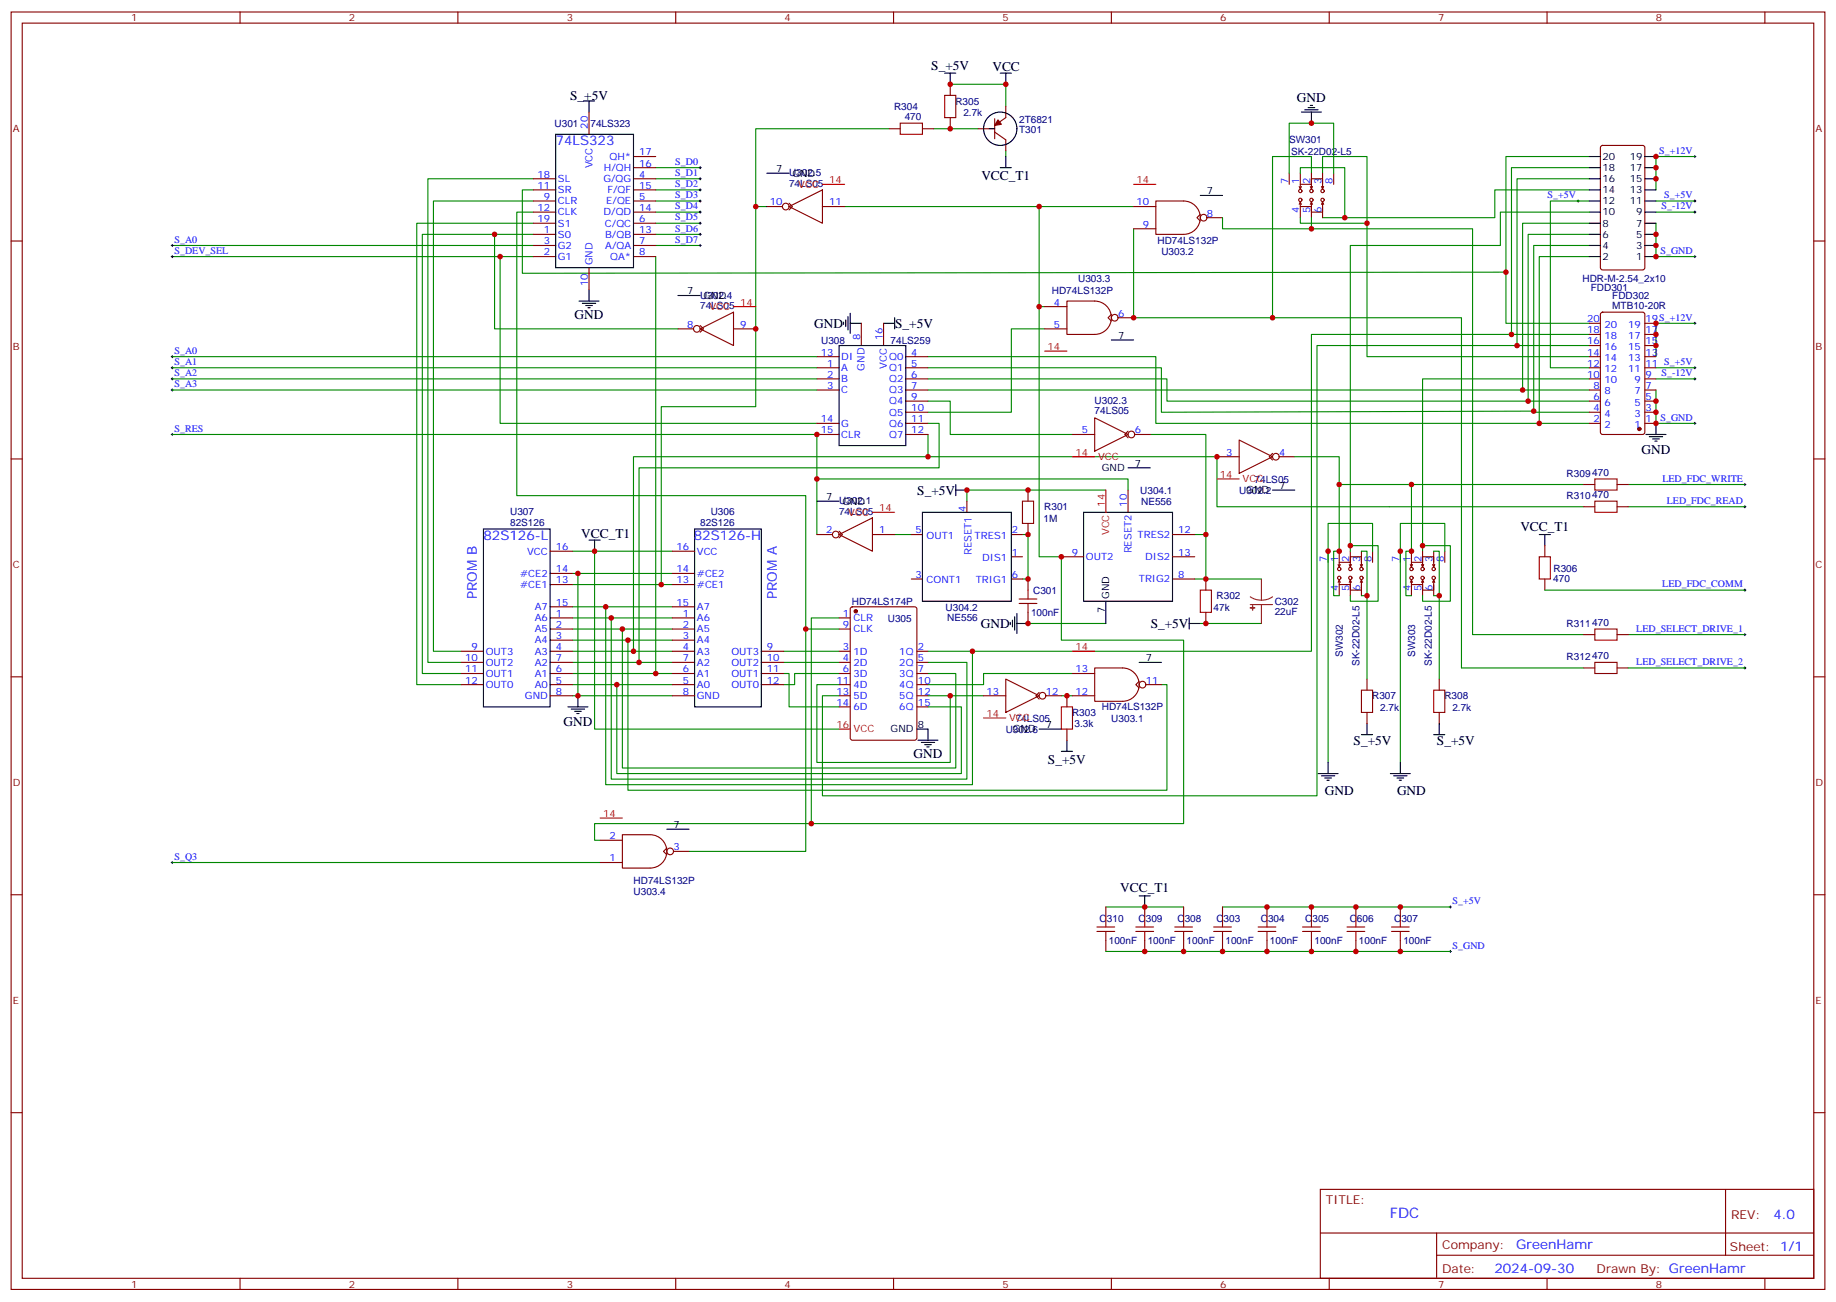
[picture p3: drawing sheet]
<svg xmlns="http://www.w3.org/2000/svg" width="583mm" height="413mm" viewBox="0 0 583 413" stroke-linecap="round" stroke-linejoin="round" font-family="sans-serif">
<defs><g id="words">
<text font-size="4.6" fill="#00f" x="441.2" y="386.4">FDC</text>
<g font-size="4.2">
<text x="295.6" y="22.1">S_+5V</text>
<text x="315" y="22.5">VCC</text>
<text x="181" y="31.7">S_+5V</text>
<text x="411.7" y="32.3">GND</text>
<text x="311.5" y="57.2">VCC_T1</text>
<text x="182.4" y="101.2">GND</text>
<text x="258.4" y="104.1">GND</text>
<text x="284.2" y="104.1">S_+5V</text>
<text x="521.1" y="144.1">GND</text>
<text x="291.2" y="157">S_+5V</text>
<text x="184.5" y="170.7">VCC_T1</text>
<text x="482.6" y="168.5">VCC_T1</text>
<text x="311.4" y="199.3">GND</text>
<text x="365.3" y="199.3">S_+5V</text>
<text x="178.9" y="230.5">GND</text>
<text x="429.7" y="236.4">S_+5V</text>
<text x="456.1" y="236.4">S_+5V</text>
<text x="290" y="240.5">GND</text>
<text x="332.7" y="242.5">S_+5V</text>
<text x="420.5" y="252.2">GND</text>
<text x="443.4" y="252.2">GND</text>
<text x="355.6" y="283.2">VCC_T1</text>
</g>
<g font-size="4.2" fill="#00f">
<text x="176.4" y="46.1">74LS323</text>
<text x="153.5" y="171.4">82S126-L</text>
<text x="220.2" y="171.4">82S126-H</text>
<text x="151.4" y="190" transform="rotate(-90 151.4 190)">PROM B</text>
<text x="246.6" y="190" transform="rotate(-90 246.6 190)">PROM A</text>
<text x="562.9" y="386.7">4.0</text>
<text x="481.3" y="396.2">GreenHamr</text>
<text x="474.4" y="404">2024-09-30</text>
</g>
<g font-size="3.9" fill="#800">
<text x="420.9" y="382">TITLE:</text>
<text x="549.5" y="386.7">REV:</text>
<text x="457.8" y="396.2">Company:</text>
<text x="549.1" y="396.8">Sheet: 1/1</text>
<text x="457.8" y="403.9">Date:</text>
<text x="506.8" y="403.9">Drawn By: GreenHamr</text>
</g>
<g font-size="3.2" fill="#800">
<text x="41.6" y="6.8">1</text>
<text x="110.8" y="6.8">2</text>
<text x="179.9" y="6.8">3</text>
<text x="249.1" y="6.8">4</text>
<text x="318.2" y="6.8">5</text>
<text x="387.3" y="6.8">6</text>
<text x="456.5" y="6.8">7</text>
<text x="525.6" y="6.8">8</text>
<text x="4.1" y="41.9">A</text>
<text x="576.3" y="41.9">A</text>
<text x="4.1" y="111.1">B</text>
<text x="576.3" y="111.1">B</text>
<text x="4.1" y="180.2">C</text>
<text x="576.3" y="180.2">C</text>
<text x="4.1" y="249.3">D</text>
<text x="576.3" y="249.3">D</text>
<text x="4.1" y="318.5">E</text>
<text x="576.3" y="318.5">E</text>
<text x="41.6" y="408.6">1</text>
<text x="110.8" y="408.6">2</text>
<text x="179.9" y="408.6">3</text>
<text x="249.1" y="408.6">4</text>
<text x="318.2" y="408.6">5</text>
<text x="387.3" y="408.6">6</text>
<text x="456.5" y="408.6">7</text>
<text x="525.6" y="408.6">8</text>
</g>
<g font-size="3.2" fill="#000080">
<text x="283.8" y="34.8">R304</text>
<text x="303.3" y="33.2">R305</text>
<text x="176" y="40.2">U301</text>
<text x="187.4" y="40.2">74LS323</text>
<text x="287.2" y="38">470</text>
<text x="305.8" y="36.7">2.7k</text>
<text x="323.5" y="38.9">2T6821</text>
<text x="323.5" y="42.2">T301</text>
<text x="409.2" y="45.5">SW301</text>
<text x="409.8" y="49">SK-22D02-L5</text>
<text x="250.5" y="59.2">74LS05</text>
<text x="250.5" y="55.9">U302.5</text>
<text x="367.4" y="77.3">HD74LS132P</text>
<text x="368.6" y="80.8">U303.2</text>
<text x="342.2" y="89.5">U303.3</text>
<text x="502.3" y="89.6">HDR-M-2.54_2x10</text>
<text x="222.2" y="94.7">U302.4</text>
<text x="333.9" y="93.2">HD74LS132P</text>
<text x="505" y="92.5">FDD301</text>
<text x="511.8" y="94.8">FDD302</text>
<text x="222.2" y="98">74LS05</text>
<text x="511.8" y="98">MTB10-20R</text>
<text x="260.6" y="109">U308</text>
<text x="282.7" y="109">74LS259</text>
<text x="347.5" y="131.5">74LS05</text>
<text x="347.5" y="128.3">U302.3</text>
<text x="398.3" y="153.2">74LS05</text>
<text x="497.3" y="151.4">R309470</text>
<text x="266.3" y="160">U302.1</text>
<text x="331.5" y="162">R301</text>
<text x="362" y="156.7">U304.1</text>
<text x="362.2" y="160.2">NE556</text>
<text x="393.3" y="156.7">U302.2</text>
<text x="497.3" y="158.4">R310470</text>
<text x="161.9" y="166.8">82S126</text>
<text x="161.9" y="163.5">U307</text>
<text x="222.2" y="166.8">82S126</text>
<text x="225.6" y="163.5">U306</text>
<text x="266.3" y="163.3">74LS05</text>
<text x="331.3" y="165.5">1M</text>
<text x="493" y="184.6">470</text>
<text x="493.1" y="181.4">R306</text>
<text x="270.4" y="191.9">HD74LS174P</text>
<text x="328" y="188.4">C301</text>
<text x="386.2" y="190.2">R302</text>
<text x="404.6" y="192">C302</text>
<text x="281.8" y="197.3">U305</text>
<text x="300.2" y="193.9">U304.2</text>
<text x="300.7" y="197.2">NE556</text>
<text x="327.3" y="195.4">100nF</text>
<text x="385.2" y="193.7">47k</text>
<text x="404.6" y="195.2">22uF</text>
<text x="497.3" y="199">R311470</text>
<text x="426.3" y="208.5" transform="rotate(-90 426.3 208.5)">SW302</text>
<text x="449.2" y="208.5" transform="rotate(-90 449.2 208.5)">SW303</text>
<text x="497.3" y="209.6">R312470</text>
<text x="431.6" y="211.3" transform="rotate(-90 431.6 211.3)">SK-22D02-L5</text>
<text x="454.5" y="211.3" transform="rotate(-90 454.5 211.3)">SK-22D02-L5</text>
<text x="435.6" y="221.9">R307</text>
<text x="458.5" y="221.9">R308</text>
<text x="340.3" y="227.2">R303</text>
<text x="349.8" y="225.4">HD74LS132P</text>
<text x="438.1" y="225.5">2.7k</text>
<text x="461" y="225.5">2.7k</text>
<text x="319.2" y="232.5">U302.6</text>
<text x="322.4" y="229">74LS05</text>
<text x="341.1" y="230.8">3.3k</text>
<text x="352.8" y="229">U303.1</text>
<text x="201.1" y="280.7">HD74LS132P</text>
<text x="201.1" y="284">U303.4</text>
<text x="349.1" y="292.5">C310</text>
<text x="361.4" y="292.5">C309</text>
<text x="373.8" y="292.5">C308</text>
<text x="386.1" y="292.5">C303</text>
<text x="400.2" y="292.5">C304</text>
<text x="414.3" y="292.5">C305</text>
<text x="428.4" y="292.5">C606</text>
<text x="442.5" y="292.5">C307</text>
<text x="352" y="299.5">100nF</text>
<text x="364.3" y="299.5">100nF</text>
<text x="376.7" y="299.5">100nF</text>
<text x="389" y="299.5">100nF</text>
<text x="403.1" y="299.5">100nF</text>
<text x="417.2" y="299.5">100nF</text>
<text x="431.3" y="299.5">100nF</text>
<text x="445.5" y="299.5">100nF</text>
</g>
<g font-size="3.2" fill="#00f">
<text x="186.6" y="40.9" transform="rotate(-90 186.6 40.9)">20</text>
<text x="188" y="53.4" transform="rotate(-90 188 53.4)">VCC</text>
<text x="193.5" y="50.7">QH*</text>
<text x="202.8" y="52.8">16</text>
<text x="202.8" y="49.3">17</text>
<text x="214.3" y="52.3">S_D0</text>
<text x="526.7" y="48.8">S_+12V</text>
<text x="170.6" y="59.9">11</text>
<text x="170.6" y="56.4">18</text>
<text x="177.1" y="57.8">SL</text>
<text x="191.5" y="57.8">G/QG</text>
<text x="191.7" y="54.3">H/QH</text>
<text x="202.8" y="56.4">4</text>
<text x="202.8" y="59.9">15</text>
<text x="214.3" y="59.4">S_D2</text>
<text x="214.3" y="55.8">S_D1</text>
<text x="408.9" y="58.5" transform="rotate(-90 408.9 58.5)">7</text>
<text x="412.4" y="58.5" transform="rotate(-90 412.4 58.5)">1</text>
<text x="415.9" y="58.5" transform="rotate(-90 415.9 58.5)">2</text>
<text x="419.5" y="58.5" transform="rotate(-90 419.5 58.5)">3</text>
<text x="423" y="58.5" transform="rotate(-90 423 58.5)">8</text>
<text x="172.6" y="63.4">9</text>
<text x="177.1" y="64.8">CLR</text>
<text x="177.1" y="61.3">SR</text>
<text x="192.4" y="64.8">E/QE</text>
<text x="192.8" y="61.3">F/QF</text>
<text x="202.8" y="63.4">5</text>
<text x="214.3" y="62.9">S_D3</text>
<text x="244.3" y="65.2">10</text>
<text x="263.2" y="65.2">11</text>
<text x="360.7" y="65.2">10</text>
<text x="491.3" y="62.9">S_+5V</text>
<text x="528.3" y="62.9">S_+5V</text>
<text x="170.6" y="70.5">19</text>
<text x="170.6" y="67">12</text>
<text x="177.1" y="71.9">S1</text>
<text x="177.1" y="68.4">CLK</text>
<text x="191.5" y="68.4">D/QD</text>
<text x="192" y="71.9">C/QC</text>
<text x="202.8" y="67">14</text>
<text x="202.8" y="70.5">6</text>
<text x="214.3" y="70">S_D5</text>
<text x="214.3" y="66.4">S_D4</text>
<text x="383.1" y="68.7">8</text>
<text x="412.4" y="67.6" transform="rotate(-90 412.4 67.6)">4</text>
<text x="415.9" y="67.6" transform="rotate(-90 415.9 67.6)">5</text>
<text x="419.5" y="67.6" transform="rotate(-90 419.5 67.6)">6</text>
<text x="527.4" y="66.4">S_-12V</text>
<text x="55.4" y="77">S_A0</text>
<text x="172.6" y="77.5">3</text>
<text x="172.6" y="74">1</text>
<text x="177.1" y="75.4">S0</text>
<text x="192.1" y="75.4">B/QB</text>
<text x="202.8" y="74">13</text>
<text x="202.8" y="77.5">7</text>
<text x="214.3" y="77">S_D7</text>
<text x="214.3" y="73.5">S_D6</text>
<text x="362.8" y="72.2">9</text>
<text x="55.4" y="80.5">S_DEV_SEL</text>
<text x="172.6" y="81.1">2</text>
<text x="177.1" y="82.5">G1</text>
<text x="177.1" y="79">G2</text>
<text x="192.1" y="79">A/QA</text>
<text x="193.7" y="82.5">QA*</text>
<text x="202.8" y="81.1">8</text>
<text x="527.1" y="80.5">S_GND</text>
<text x="188" y="84.2" transform="rotate(-90 188 84.2)">GND</text>
<text x="186.6" y="90.7" transform="rotate(-90 186.6 90.7)">10</text>
<text x="334.5" y="96.9">4</text>
<text x="354.9" y="100.5">6</text>
<text x="218.1" y="104">8</text>
<text x="234.9" y="104">9</text>
<text x="273" y="107.9" transform="rotate(-90 273 107.9)">8</text>
<text x="280.1" y="107.9" transform="rotate(-90 280.1 107.9)">16</text>
<text x="334.5" y="104">5</text>
<text x="503.8" y="102.2">20</text>
<text x="503.8" y="105.8">18</text>
<text x="509.3" y="104">20</text>
<text x="509.3" y="107.5">18</text>
<text x="516.8" y="107.5">17</text>
<text x="516.8" y="104">19</text>
<text x="522.3" y="105.8">17</text>
<text x="522.3" y="102.2">19S_+12V</text>
<text x="55.4" y="112.3">S_A0</text>
<text x="260.6" y="112.8">13</text>
<text x="289.3" y="112.8">4</text>
<text x="503.8" y="109.3">16</text>
<text x="503.8" y="112.8">14</text>
<text x="509.3" y="111.1">16</text>
<text x="516.8" y="111.1">15</text>
<text x="522.3" y="112.8">13</text>
<text x="522.3" y="109.3">15</text>
<text x="55.4" y="119.3">S_A2</text>
<text x="55.4" y="115.8">S_A1</text>
<text x="262.6" y="116.3">1</text>
<text x="262.6" y="119.9">2</text>
<text x="267.1" y="117.8">A</text>
<text x="267.1" y="114.2">DI</text>
<text x="274.5" y="117.6" transform="rotate(-90 274.5 117.6)">GND</text>
<text x="281.5" y="116.9" transform="rotate(-90 281.5 116.9)">VCC</text>
<text x="282.3" y="114.2">Q0</text>
<text x="282.3" y="117.8">Q1</text>
<text x="289.3" y="116.3">5</text>
<text x="289.3" y="119.9">6</text>
<text x="503.8" y="116.3">12</text>
<text x="503.8" y="119.9">10</text>
<text x="509.3" y="114.6">14</text>
<text x="509.3" y="118.1">12</text>
<text x="516.8" y="118.1">11</text>
<text x="516.8" y="114.6">13</text>
<text x="522.3" y="119.9">9</text>
<text x="522.3" y="116.3">11 S_+5V</text>
<text x="527.4" y="119.3">S_-12V</text>
<text x="55.4" y="122.9">S_A3</text>
<text x="262.6" y="123.4">3</text>
<text x="267.1" y="121.3">B</text>
<text x="267.1" y="124.8">C</text>
<text x="282.3" y="121.3">Q2</text>
<text x="282.3" y="124.8">Q3</text>
<text x="289.3" y="123.4">7</text>
<text x="505.8" y="123.4">8</text>
<text x="509.3" y="121.6">10</text>
<text x="509.3" y="125.2">8</text>
<text x="518.8" y="125.2">7</text>
<text x="518.8" y="121.6">9</text>
<text x="522.3" y="123.4">7</text>
<text x="282.3" y="128.3">Q4</text>
<text x="282.3" y="131.9">Q5</text>
<text x="289.3" y="126.9">9</text>
<text x="289.3" y="130.5">10</text>
<text x="505.8" y="126.9">6</text>
<text x="505.8" y="130.5">4</text>
<text x="509.3" y="128.7">6</text>
<text x="518.8" y="128.7">5</text>
<text x="522.3" y="130.5">3</text>
<text x="522.3" y="126.9">5</text>
<text x="55.4" y="137">S_RES</text>
<text x="260.6" y="134">14</text>
<text x="260.6" y="137.5">15</text>
<text x="267.1" y="135.4">G</text>
<text x="282.3" y="135.4">Q6</text>
<text x="289.3" y="134">11</text>
<text x="289.3" y="137.5">12</text>
<text x="343.4" y="137.5">5</text>
<text x="360.2" y="137.5">6</text>
<text x="505.8" y="134">2</text>
<text x="509.3" y="132.2">4</text>
<text x="509.3" y="135.7">2</text>
<text x="518.8" y="135.7">1</text>
<text x="518.8" y="132.2">3</text>
<text x="522.3" y="134">1</text>
<text x="527.1" y="133.5">S_GND</text>
<text x="267.1" y="138.9">CLR</text>
<text x="282.3" y="138.9">Q7</text>
<text x="389.2" y="144.6">3</text>
<text x="406" y="144.6">4</text>
<text x="527.7" y="152.9">LED_FDC_WRITE</text>
<text x="357.7" y="160.8" transform="rotate(-90 357.7 160.8)">10</text>
<text x="529.1" y="159.9">LED_FDC_READ</text>
<text x="306.6" y="162.4" transform="rotate(-90 306.6 162.4)">4</text>
<text x="262.2" y="169.3">2</text>
<text x="279" y="169.3">1</text>
<text x="290.6" y="169.3">5</text>
<text x="294.1" y="171">OUT1</text>
<text x="309.4" y="171">TRES1</text>
<text x="321.2" y="169.3">2</text>
<text x="361.1" y="170.7">TRES2</text>
<text x="373.9" y="169.3">12</text>
<text x="167.3" y="176">VCC</text>
<text x="176.4" y="174.6">16</text>
<text x="214.7" y="174.6">16</text>
<text x="221.2" y="176">VCC</text>
<text x="308.3" y="176.2" transform="rotate(-90 308.3 176.2)">RESET1</text>
<text x="311.8" y="178.1">DIS1</text>
<text x="321.2" y="176.3">1</text>
<text x="340.2" y="176.3">9</text>
<text x="344.7" y="177.7">OUT2</text>
<text x="359.1" y="175.6" transform="rotate(-90 359.1 175.6)">RESET2</text>
<text x="363.5" y="177.7">DIS2</text>
<text x="373.9" y="176.3">13</text>
<text x="421.2" y="178.4" transform="rotate(-90 421.2 178.4)">7</text>
<text x="424.7" y="178.4" transform="rotate(-90 424.7 178.4)">1</text>
<text x="428.3" y="178.4" transform="rotate(-90 428.3 178.4)">2</text>
<text x="431.8" y="178.4" transform="rotate(-90 431.8 178.4)">3</text>
<text x="435.3" y="178.4" transform="rotate(-90 435.3 178.4)">8</text>
<text x="444.1" y="178.4" transform="rotate(-90 444.1 178.4)">7</text>
<text x="447.7" y="178.4" transform="rotate(-90 447.7 178.4)">1</text>
<text x="451.2" y="178.4" transform="rotate(-90 451.2 178.4)">2</text>
<text x="454.7" y="178.4" transform="rotate(-90 454.7 178.4)">3</text>
<text x="458.3" y="178.4" transform="rotate(-90 458.3 178.4)">8</text>
<text x="165.1" y="183">#CE2</text>
<text x="176.4" y="185.1">13</text>
<text x="176.4" y="181.6">14</text>
<text x="214.7" y="185.1">13</text>
<text x="214.7" y="181.6">14</text>
<text x="221.2" y="183">#CE2</text>
<text x="290.6" y="183.4">3</text>
<text x="294.1" y="185.1">CONT1</text>
<text x="309.7" y="185.1">TRIG1</text>
<text x="321.2" y="183.4">6</text>
<text x="361.5" y="184.8">TRIG2</text>
<text x="373.9" y="183.4">8</text>
<text x="165.1" y="186.5">#CE1</text>
<text x="221.2" y="186.5">#CE1</text>
<text x="424.7" y="187.5" transform="rotate(-90 424.7 187.5)">4</text>
<text x="428.3" y="187.5" transform="rotate(-90 428.3 187.5)">5</text>
<text x="431.8" y="187.5" transform="rotate(-90 431.8 187.5)">6</text>
<text x="447.7" y="187.5" transform="rotate(-90 447.7 187.5)">4</text>
<text x="451.2" y="187.5" transform="rotate(-90 451.2 187.5)">5</text>
<text x="454.7" y="187.5" transform="rotate(-90 454.7 187.5)">6</text>
<text x="527.7" y="186.4">LED_FDC_COMM</text>
<text x="169.7" y="197.1">A6</text>
<text x="169.7" y="193.6">A7</text>
<text x="176.4" y="195.7">1</text>
<text x="176.4" y="192.2">15</text>
<text x="214.7" y="192.2">15</text>
<text x="216.7" y="195.7">1</text>
<text x="221.2" y="197.1">A6</text>
<text x="221.2" y="193.6">A7</text>
<text x="267.5" y="195.7">1</text>
<text x="270.9" y="197.1">CLR</text>
<text x="169.7" y="200.7">A5</text>
<text x="176.4" y="199.2">2</text>
<text x="176.4" y="202.8">3</text>
<text x="216.7" y="199.2">2</text>
<text x="216.7" y="202.8">3</text>
<text x="221.2" y="200.7">A5</text>
<text x="267.5" y="199.2">9</text>
<text x="270.9" y="200.7">CLK</text>
<text x="519.4" y="200.5">LED_SELECT_DRIVE_1</text>
<text x="147.7" y="209.8">10</text>
<text x="149.7" y="206.3">9</text>
<text x="154.2" y="207.7">OUT3</text>
<text x="169.7" y="204.2">A4</text>
<text x="169.7" y="207.7">A3</text>
<text x="176.4" y="206.3">4</text>
<text x="176.4" y="209.8">7</text>
<text x="216.7" y="206.3">4</text>
<text x="216.7" y="209.8">7</text>
<text x="221.2" y="204.2">A4</text>
<text x="221.2" y="207.7">A3</text>
<text x="232.2" y="207.7">OUT3</text>
<text x="243.4" y="209.8">10</text>
<text x="243.4" y="206.3">9</text>
<text x="267.5" y="206.3">3</text>
<text x="267.5" y="209.8">4</text>
<text x="270.9" y="207.7">1D</text>
<text x="285.5" y="207.7">1Q</text>
<text x="291.4" y="206.3">2</text>
<text x="291.4" y="209.8">5</text>
<text x="147.7" y="213.4">11</text>
<text x="154.2" y="214.8">OUT1</text>
<text x="154.2" y="211.2">OUT2</text>
<text x="169.7" y="214.8">A1</text>
<text x="169.7" y="211.2">A2</text>
<text x="176.4" y="213.4">6</text>
<text x="216.7" y="213.4">6</text>
<text x="221.2" y="214.8">A1</text>
<text x="221.2" y="211.2">A2</text>
<text x="232.2" y="214.8">OUT1</text>
<text x="232.2" y="211.2">OUT2</text>
<text x="243.4" y="213.4">11</text>
<text x="267.5" y="213.4">6</text>
<text x="270.9" y="211.2">2D</text>
<text x="270.9" y="214.8">3D</text>
<text x="285.5" y="211.2">2Q</text>
<text x="285.5" y="214.8">3Q</text>
<text x="291.4" y="213.4">7</text>
<text x="341.3" y="213.4">13</text>
<text x="519.4" y="211.1">LED_SELECT_DRIVE_2</text>
<text x="147.7" y="216.9">12</text>
<text x="154.2" y="218.3">OUT0</text>
<text x="166.6" y="221.8">GND</text>
<text x="169.7" y="218.3">A0</text>
<text x="176.4" y="216.9">5</text>
<text x="176.4" y="220.4">8</text>
<text x="216.7" y="216.9">5</text>
<text x="216.7" y="220.4">8</text>
<text x="221.2" y="218.3">A0</text>
<text x="221.2" y="221.8">GND</text>
<text x="232.2" y="218.3">OUT0</text>
<text x="243.4" y="216.9">12</text>
<text x="265.5" y="216.9">11</text>
<text x="265.5" y="220.4">13</text>
<text x="270.9" y="218.3">4D</text>
<text x="270.9" y="221.8">5D</text>
<text x="285.5" y="218.3">4Q</text>
<text x="285.5" y="221.8">5Q</text>
<text x="291.4" y="216.9">10</text>
<text x="291.4" y="220.4">12</text>
<text x="313.1" y="220.4">13</text>
<text x="332" y="220.4">12</text>
<text x="341.3" y="220.4">12</text>
<text x="363.7" y="216.9">11</text>
<text x="265.5" y="223.9">14</text>
<text x="270.9" y="225.4">6D</text>
<text x="285.5" y="225.4">6Q</text>
<text x="291.4" y="223.9">15</text>
<text x="193.4" y="266.3">2</text>
<text x="213.8" y="269.8">3</text>
<text x="55.4" y="272.8">S_Q3</text>
<text x="193.4" y="273.3">1</text>
<text x="461.1" y="286.9">S_+5V</text>
<text x="461.1" y="301">S_GND</text>
</g>
<g font-size="3.2">
<text x="508.7" y="50.7">20</text>
<text x="517.4" y="50.7">19</text>
<text x="246.3" y="54.6">7</text>
<text x="251.5" y="56">GND</text>
<text x="508.7" y="57.8">16</text>
<text x="508.7" y="54.3">18</text>
<text x="517.4" y="57.8">15</text>
<text x="517.4" y="54.3">17</text>
<text x="383.1" y="61.7">7</text>
<text x="508.7" y="64.8">12</text>
<text x="508.7" y="61.3">14</text>
<text x="517.4" y="64.8">11</text>
<text x="517.4" y="61.3">13</text>
<text x="508.7" y="71.9">8</text>
<text x="508.7" y="68.4">10</text>
<text x="519.4" y="71.9">7</text>
<text x="519.4" y="68.4">9</text>
<text x="508.7" y="75.4">6</text>
<text x="519.4" y="75.4">5</text>
<text x="508.7" y="82.5">2</text>
<text x="508.7" y="79">4</text>
<text x="519.4" y="82.5">1</text>
<text x="519.4" y="79">3</text>
<text x="218.1" y="93.4">7</text>
<text x="223.3" y="94.8">GND</text>
<text x="354.9" y="107.5">7</text>
<text x="349.7" y="149.5">GND</text>
<text x="360.2" y="148.1">7</text>
<text x="406" y="155.2">7</text>
<text x="262.2" y="158.7">7</text>
<text x="267.4" y="160.1">GND</text>
<text x="395.6" y="156.6">GND</text>
<text x="352.1" y="190.1" transform="rotate(-90 352.1 190.1)">GND</text>
<text x="350.7" y="194.6" transform="rotate(-90 350.7 194.6)">7</text>
<text x="363.7" y="209.8">7</text>
<text x="282.7" y="232.4">GND</text>
<text x="291.4" y="231">8</text>
<text x="321.5" y="232.4">GND</text>
<text x="332" y="231">7</text>
<text x="213.8" y="262.7">7</text>
</g>
<g font-size="3.2" fill="#f00">
<text x="253.4" y="59.5">VCC</text>
<text x="263.2" y="58.1">14</text>
<text x="360.7" y="58.1">14</text>
<text x="225.2" y="98.4">VCC</text>
<text x="234.9" y="96.9">14</text>
<text x="332.5" y="111.1">14</text>
<text x="341.3" y="144.6">14</text>
<text x="348.5" y="146">VCC</text>
<text x="387.2" y="151.6">14</text>
<text x="394.4" y="153">VCC</text>
<text x="350.7" y="160.8" transform="rotate(-90 350.7 160.8)">14</text>
<text x="269.3" y="163.6">VCC</text>
<text x="279" y="162.2">14</text>
<text x="352.1" y="169.9" transform="rotate(-90 352.1 169.9)">VCC</text>
<text x="341.3" y="206.3">14</text>
<text x="313.1" y="227.5">14</text>
<text x="265.5" y="231">16</text>
<text x="270.9" y="232.4">VCC</text>
<text x="320.3" y="228.9">VCC</text>
<text x="191.4" y="259.2">14</text>
</g>
</g></defs>
<g fill="none" stroke="#870000" stroke-width=".35">
<path d="M3.5 3.8h575.8v405.4h-575.8zM7.1 7.3h568.6v398.3h-568.6zM76.2 3.8v3.5M145.3 3.8v3.5M214.5 3.8v3.5M283.6 3.8v3.5M352.8 3.8v3.5M421.9 3.8v3.5M491.1 3.8v3.5M560.2 3.8v3.5M187 35.6v7M301.6 26.7v3.6"/>
<path d="M301.6 37.3v3.6M315.7 37.7v6.3M319.3 33.8v3.5l-3.6 2.5M169.3 56.7h7.1M201.1 53.2h7M201.1 56.7h7M201.1 49.7h7M282.2 40.9h3.6M292.8 40.9h3.5M310.4 40.9h3.6M315.7 41.9l3.6 2.5v3.5M409.2 55v3.5"/>
<path d="M412.4 59.2l.3 .7M412.7 55v3.5M413.1 59.2l-.4 .7M415.9 59.2l.4 .7M416.3 55v3.5v-1.8h3.5v3.2l.4-.7M416.6 59.2l-.3 .7v-1.4h-3.6v1.4M419.5 59.2l.3 .7M419.8 55v3.5M423.3 55v3.5M508.2 46.3l.5-.2h12.7l.7 .5v38.3l-.5 .7-12.9 .1-.6-.5-.1-38.4zM3.5 76.5h3.6M169.3 60.3h7.1"/>
<path d="M169.3 63.8h7.1M169.3 67.3h7.1M169.3 70.8h7.1M169.3 74.4h7.1M169.3 77.9h7.1M201.1 60.3h7M201.1 63.8h7M201.1 67.3h7M201.1 70.8h7M201.1 74.4h7M201.1 77.9h7M243.4 65.5h5"/>
<path d="M250.5 65.5l10.6-5.2v10.5zM250.5 64.5l1 1-1 1.1M261.1 65.5h7M359.8 65.5h7.1M359.8 72.6h7.1M366.9 63.8h8.8a5.3 5.3 0 0 1 5.3 5.3 5.3 5.3 0 0 1-5.3 5.3h-8.8zM381 68l-1.1 1.1 1.1 1M383.1 69.1h5M412.7 64.1v1.4h3.6v-1.4l.3 .7M412.7 65.5v3.6M412.7 64.1l.4 .7M412.7 64.1l-.3 .7"/>
<path d="M416.3 64.1l-.4 .7M419.8 65.5v3.6M419.8 64.1l-.3 .7M420.2 64.8l-.4-.7v3.2h-3.5v-1.8v3.6M575.7 76.5h3.6M169.3 81.4h7.1M187 84.9v7.1M201.1 81.4h7M331.6 97.3h7.1M338.7 95.5h8.8a5.3 5.3 0 0 1 5.3 5.3 5.3 5.3 0 0 1-5.3 5.3h-8.8zM352.8 99.8l-1.1 1 1.1 1.1M508.2 99.3l.5-.2h12.7l.7 .4v37.7l-.5 .6-12.9 .1-.6-.5-.1-37.6z"/>
<path d="M215.2 104.4h4.9M222.2 104.4l10.6-5.3v10.5zM222.2 103.3l1.1 1.1-1.1 1M232.8 104.4h7.1M259.3 116.7h7M259.3 113.2h7M273.4 102.6v7M280.5 102.6v7M287.5 116.7h7.1M287.5 113.2h7.1M331.6 104.4h7.1M354.9 100.8h4.9"/>
<path d="M504.5 116.7h3.5M504.5 113.2h3.5M504.5 102.6h3.5M504.5 106.1h3.5M504.5 109.6h3.5M522.1 116.7h3.5M522.1 113.2h3.5M522.1 102.6h3.5M522.1 106.1h3.5M522.1 109.6h3.5M259.3 137.9h7M259.3 120.2h7"/>
<path d="M259.3 123.8h7M259.3 134.3h7M287.5 137.9h7.1M287.5 120.2h7.1M287.5 123.8h7.1M287.5 127.3h7.1M287.5 130.8h7.1M287.5 134.3h7.1M340.4 137.9h7.1M347.5 132.6l10.6 5.3-10.6 5.3zM358.1 136.8l-1.1 1.1 1.1 1M360.2 137.9h4.9"/>
<path d="M393.3 139.6l10.6 5.3-10.6 5.3zM504.5 120.2h3.5M504.5 123.8h3.5M504.5 127.3h3.5M504.5 130.8h3.5M504.5 134.3h3.5M522.1 120.2h3.5M522.1 123.8h3.5M522.1 127.3h3.5M522.1 130.8h3.5M522.1 134.3h3.5M3.5 145.6h3.6"/>
<path d="M306.9 159v3.6M326.3 155.5v3.5M358.1 155.5v7.1M386.3 144.9h7M403.9 143.9l-1 1 1 1.1M406 144.9h5M502.7 153.7h3.5M513.3 153.7h3.5M575.7 145.6h3.6M174.6 174.9h7.1M213.4 174.9h7.1M259.3 169.6h4.9"/>
<path d="M266.3 169.6l10.6-5.3v10.6zM266.3 168.6l1.1 1-1.1 1.1M276.9 169.6h7.1M289.3 169.6h3.5M321 176.7h3.6M321 169.6h3.6M326.3 166.1v3.5M336.9 176.7h7.1M372.2 176.7h7M372.2 169.6h7M421.6 174.9v3.5M424.7 179.1l.4 .7"/>
<path d="M425.1 174.9v3.5M425.4 179.1l-.3 .7M428.3 179.1l.3 .7M428.6 174.9v3.5v-1.7h3.6v3.1l.3-.7M429 179.1l-.4 .7v-1.4h-3.5v1.4M431.8 179.1l.4 .7M432.2 174.9v3.5M435.7 174.9v3.5M444.5 174.9v3.5M447.7 179.1l.3 .7M448 174.9v3.5M448.4 179.1l-.4 .7"/>
<path d="M451.2 179.1l.4 .7M451.6 174.9v3.5v-1.7h3.5v3.1l.3-.7M451.9 179.1l-.3 .7v-1.4h-3.6v1.4M454.7 179.1l.4 .7M455.1 174.9v3.5M458.6 174.9v3.5M490.4 173.1v3.6M502.7 160.8h3.5M513.3 160.8h3.5M174.6 196.1h7.1M174.6 199.6h7.1M174.6 192.5h7.1"/>
<path d="M174.6 185.5h7.1M174.6 182h7.1M213.4 196.1h7.1M213.4 199.6h7.1M213.4 192.5h7.1M213.4 185.5h7.1M213.4 182h7.1M266.3 196.1h3.6M266.3 199.6h3.6M270.1 192.8l.5-.3h19.7l.7 .5v41.2l-.4 .6-20 .1-.7-.5v-41.1zM289.3 183.7h3.5M321 183.7h3.6"/>
<path d="M326.3 183.7v3.6M326.3 194.3v3.5M372.2 183.7h7M382.8 183.7v3.6M382.8 194.3v3.5M425.1 184.1v1.4h3.5v-1.4l.4 .7M425.1 185.5v3.5M425.1 184.1l.3 .7M425.1 184.1l-.4 .7M428.6 184.1l-.3 .7M432.2 185.5v3.5M432.2 184.1l-.4 .7"/>
<path d="M432.5 184.8l-.3-.7v3.2h-3.6v-1.8v3.5M448 184.1v1.4h3.6v-1.4l.3 .7M448 185.5v3.5M448 184.1l.4 .7M448 184.1l-.3 .7M451.6 184.1l-.4 .7M455.1 185.5v3.5M455.1 184.1l-.4 .7M455.4 184.8l-.3-.7v3.2h-3.5v-1.8v3.5M490.4 183.7v3.6M3.5 214.8h3.6M146.4 213.7h7.1"/>
<path d="M146.4 217.2h7.1M146.4 206.7h7.1M146.4 210.2h7.1M174.6 213.7h7.1M174.6 217.2h7.1M174.6 206.7h7.1M174.6 210.2h7.1M174.6 203.1h7.1M213.4 213.7h7.1M213.4 217.2h7.1M213.4 206.7h7.1M213.4 210.2h7.1"/>
<path d="M213.4 203.1h7.1M241.7 213.7h7M241.7 217.2h7M241.7 206.7h7M241.7 210.2h7M266.3 213.7h3.6M266.3 217.2h3.6M266.3 206.7h3.6M266.3 210.2h3.6M291 213.7h3.6M291 217.2h3.6M291 206.7h3.6"/>
<path d="M291 210.2h3.6M319.3 215.5l10.5 5.3-10.5 5.3zM329.8 219.7l-1 1.1 1 1M340.4 213.7h7.1M347.5 211.9h8.8a5.3 5.3 0 0 1 5.3 5.3 5.3 5.3 0 0 1-5.3 5.3h-8.8zM361.6 216.2l-1.1 1 1.1 1.1M363.7 217.2h5M433.9 215.5v3.5M456.8 215.5v3.5M502.7 201.4h3.5M502.7 211.9h3.5M513.3 201.4h3.5"/>
<path d="M513.3 211.9h3.5M575.7 214.8h3.6M174.6 220.8h7.1M213.4 220.8h7.1M266.3 220.8h3.6M266.3 224.3h3.6M291 220.8h3.6M291 224.3h3.6M312.2 220.8h7.1M332 220.8h4.9M338.7 220.8v3.5M338.7 231.4v3.5"/>
<path d="M340.4 220.8h7.1M433.9 226.1v3.5M456.8 226.1v3.5M190.5 273.7h7.1M190.5 266.6h7.1M197.6 264.9h8.8a5.3 5.3 0 0 1 5.3 5.3 5.3 5.3 0 0 1-5.3 5.2h-8.8zM211.7 269.1l-1.1 1.1 1.1 1M213.8 270.2h4.9M3.5 283.9h3.6M351 287.8v3.5M351 298.4v3.5M363.4 287.8v3.5"/>
<path d="M363.4 298.4v3.5M375.7 287.8v3.5M375.7 298.4v3.5M388.1 287.8v3.5M388.1 298.4v3.5M402.2 287.8v3.5M402.2 298.4v3.5M416.3 287.8v3.5M416.3 298.4v3.5M430.4 287.8v3.5M430.4 298.4v3.5M444.5 287.8v3.5"/>
<path d="M444.5 298.4v3.5M575.7 283.9h3.6M3.5 353.1h3.6M575.7 353.1h3.6M419.1 377.4h156.6v28.2h-156.6zM547.7 377.4v20.9M419.1 391.2h156.5M456 398.3h119.6M456 391.2v14.2M76.2 405.6v3.6M145.3 405.6v3.6M214.5 405.6v3.6"/>
<path d="M283.6 405.6v3.6M352.8 405.6v3.6M421.9 405.6v3.6M491.1 405.6v3.6M560.2 405.6v3.6"/>
<circle cx="249.4" cy="65.5" r="1.06"/>
<circle cx="382.1" cy="69.1" r="1.06"/>
<circle cx="412.7" cy="63.4" r=".53"/>
<circle cx="412.7" cy="60.6" r=".53"/>
<circle cx="416.3" cy="63.4" r=".53"/>
<circle cx="416.3" cy="60.6" r=".53"/>
<circle cx="419.8" cy="63.4" r=".53"/>
<circle cx="419.8" cy="60.6" r=".53"/>
<circle cx="221.2" cy="104.4" r="1.06"/>
<circle cx="353.8" cy="100.8" r="1.06"/>
<circle cx="359.1" cy="137.9" r="1.06"/>
<circle cx="405" cy="144.9" r="1.06"/>
<circle cx="265.3" cy="169.6" r="1.06"/>
<circle cx="425.1" cy="183.4" r=".53"/>
<circle cx="425.1" cy="180.6" r=".53"/>
<circle cx="428.6" cy="180.6" r=".53"/>
<circle cx="428.6" cy="183.4" r=".53"/>
<circle cx="432.2" cy="180.6" r=".53"/>
<circle cx="432.2" cy="183.4" r=".53"/>
<circle cx="448" cy="183.4" r=".53"/>
<circle cx="448" cy="180.6" r=".53"/>
<circle cx="451.6" cy="183.4" r=".53"/>
<circle cx="451.6" cy="180.6" r=".53"/>
<circle cx="455.1" cy="183.4" r=".53"/>
<circle cx="455.1" cy="180.6" r=".53"/>
<circle cx="362.7" cy="217.2" r="1.06"/>
<circle cx="330.9" cy="220.8" r="1.06"/>
<circle cx="212.7" cy="270.2" r="1.06"/>
</g>
<g fill="none" stroke="#000" stroke-width=".35">
<path d="M185.2 32h3.5M187 32v3.6M299.9 23.2h3.5M301.6 23.2v3.5M317.5 23.2h3.5M319.3 23.2v3.5M413.1 35.6h6.4M414.2 34.9h4.2M415.2 34.1h2.1M415.9 33.4h.7M416.3 35.6v3.5M176.4 42.6h24.7v42.3h-24.7z"/>
<path d="M243.4 55h7.1M314 40.9h1.7M317.5 53.2h3.5M319.3 49.7v3.5M504.5 53.2h3.5M504.5 56.7h3.5M504.5 49.7h3.5M522.1 53.2h3.5M522.1 56.7h3.5M522.1 49.7h3.5M381 62h7.1M504.5 77.9h3.5"/>
<path d="M504.5 74.4h3.5M504.5 70.8h3.5M504.5 67.3h3.5M504.5 63.8h3.5M504.5 60.3h3.5M522.1 77.9h3.5M522.1 74.4h3.5M522.1 70.8h3.5M522.1 67.3h3.5M522.1 63.8h3.5M522.1 60.3h3.5M183.8 95.5h6.3"/>
<path d="M184.9 96.2h4.2M185.9 96.9h2.1M186.6 97.6h.7M187 92v3.5M215.2 93.8h7M269.9 99.4v6.4M504.5 81.4h3.5M522.1 81.4h3.5M266.3 109.6h21.2v31.8h-21.2zM267.8 102.2v.7M268.5 101.5v2.1M269.2 100.5v4.2"/>
<path d="M269.9 102.6h3.5M280.5 102.6h3.5M284 100.8v3.6M352.8 107.9h7M522.5 137.9h6.3M523.5 138.6h4.3M524.6 139.3h2.1M525.3 140h.7M525.6 134.3v3.6M259.3 159h7M303.4 155.5h3.5M303.4 153.7v3.6"/>
<path d="M358.1 148.4h7M403.9 155.5h7.1M153.5 167.9h21.1v56.4h-21.1zM187 171.4h3.5M188.7 171.4v3.5M220.5 167.9h21.2v56.4h-21.2zM292.8 162.6h28.2v28.2h-28.2zM344 162.6h28.2v28.2h-28.2zM488.6 169.6h3.5M490.4 169.6v3.5M320.7 197.5v.7M321.4 196.8v2.1"/>
<path d="M322.1 195.7v4.3M322.8 197.8h3.5M322.8 194.7v6.3M351 190.8v7M377.5 197.8h3.5M377.5 196.1v3.5M361.6 210.2h7.1M180.3 224.3h6.3M181.3 225h4.3M182.4 225.7h2.1M183.1 226.4h.7M183.4 220.8v3.5"/>
<path d="M291 231.4h3.6v3.5M291.4 234.9h6.3M292.5 235.6h4.2M293.5 236.3h2.1M294.2 237h.7M329.8 231.4h7.1M336.9 238.4h3.5M338.7 234.9v3.5M432.2 233.1h3.5M433.9 229.6v3.5M455.1 233.1h3.5M456.8 229.6v3.5"/>
<path d="M418.4 245.5h6.3M419.5 246.2h4.2M420.5 246.9h2.1M421.2 247.6h.7M421.6 241.9v3.6M441.3 245.5h6.4M442.4 246.2h4.2M443.4 246.9h2.2M444.1 247.6h.8M444.5 241.9v3.6M211.7 263.1h7M361.6 284.3h3.5"/>
<path d="M363.4 284.3v3.5"/>
<circle cx="317.5" cy="40.9" r="5.3"/>
</g>
<g fill="none" stroke="#008700" stroke-width=".35">
<path d="M301.6 26.7h17.7v7.1M169.3 56.7h-33.5v153.5h10.6M208.1 56.7h14.1M208.1 53.2h14.1M282.2 40.9h-42.3v24.6M296.3 40.9h14.1M319.3 47.9v1.8M409.2 55v-15.9h14.1v15.9M412.7 55v-1.8h14.2v15.9M416.3 55v-5.3h-12.4v51.1h-44.1v-28.2M419.8 55v-5.3h14.1v63.5h70.6M504.5 56.7h-23v52.9h23"/>
<path d="M504.5 53.2h-24.7v52.9h24.7M504.5 49.7h-26.5v52.9h26.5M538 49.7h-12.4v10.6M54.7 77.9h114.6M157 74.4v30h58.2M169.3 60.3h-3.5v26.4l312.2-.3M169.3 67.3h-5.3v90h91.8v42.3M169.3 63.8h-31.7v142.9h8.8M169.3 74.4h-35.2v139.3h12.3M169.3 70.8h-37v146.4h14.1M208.1 67.3h14.1M208.1 63.8h14.1"/>
<path d="M208.1 77.9h14.1M208.1 74.4h14.1M208.1 70.8h14.1M208.1 60.3h14.1M243.4 65.5h-3.5v63.5h-30v56.5M268.1 65.5h61.7v111.2h7.1v26.4h38.8v58.2h-118.2v-65.2h8.8M329.8 65.5h30M388.1 69.1v3.5h28.2v-3.5M412.7 69.1v1.7h21.2M416.3 72.6h51.1v128.8h35.3M504.5 60.3h-30v8.8h-54.7M504.5 63.8h-12.4v52.9h12.4"/>
<path d="M504.5 77.9h-17.7v52.9h17.7M504.5 74.4h-19.4v52.9h19.4M504.5 70.8h-21.2v53h21.2M504.5 67.3h-28.3v10.6h-47.6v97M525.6 70.8v10.6h12.4M525.6 67.3h12.4M525.6 63.8h12.4M54.7 81.4h114.6M158.7 81.4v52.9h100.6M208.1 81.4v132.3M329.8 97.3h1.8M504.5 81.4h-15.9v52.9h15.9"/>
<path d="M54.7 116.7h204.6M54.7 113.2h204.6M294.6 116.7h74.1v14.1l118.1-.3M294.6 113.2h72.3v21.1h121.7M331.6 104.4h-10.6v26.4h-26.4M403.9 100.8h60v111.1h38.8M479.8 106.1h-63.5v100.6h-107.6M481.5 109.6h-63.5v142.9h-156.9v-31.7h5.2M525.6 116.7h12.4M538 102.6h-12.4v10.6M54.7 137.9h204.6v31.7M54.7 123.8h204.6"/>
<path d="M54.7 120.2h204.6M294.6 127.3h7v10.6h38.8M294.6 134.3h3.5v14.1h-95.3v61.8M294.6 137.9v7h-93.5v61.8M294.6 120.2h75.8v7.1h114.7M294.6 123.8h188.7M365.1 137.9h17.7v45.8h-3.6M504.5 120.2h-52.9v54.7M525.6 123.8v10.5h12.4M525.6 120.2h12.4M259.3 152h98.8v3.5M294.6 144.9h91.7v15.9h116.4"/>
<path d="M351 155.5h-44.1v3.5M411 144.9h14.1v30h-1.8v14.1h1.8M425.1 153.7h77.6M448 153.7v21.2h-1.7v14.1h1.7M516.8 153.7h37.1M181.7 174.9h31.7M188.7 174.9v56.5h77.6M284 169.6h5.3M324.6 169.6h1.7v14.1h-1.7M379.2 169.6h3.6M428.6 173.1h8.8v17.7h-8.8v-1.8M432.2 174.9h1.7v40.6"/>
<path d="M435.7 174.9v-8.8h-14.1v75.8M451.6 173.1h8.8v17.7h-8.8v-1.8M455.1 174.9h1.7v40.6M458.6 174.9v-8.8h-14.1v75.8M516.8 160.8h37.1M181.7 199.6h31.7M181.7 196.1h31.7M181.7 192.5h31.7M181.7 185.5h31.7M181.7 182h31.7M183.4 182v38.8M192.3 192.5v56.5h116.4v-42.3h-14.1"/>
<path d="M194 196.1v51.1h112.9v-37h-12.3M197.6 199.6v44.1h105.8v-30h-8.8M266.3 199.6h-10.5v70.6h-37.1M326.3 197.8h24.7M381 197.8h19.4M382.8 183.7h17.6M432.2 189h1.7M455.1 189h1.7M490.4 187.3h63.5M181.7 206.7h31.7M181.7 210.2h31.7M181.7 217.2h31.7"/>
<path d="M181.7 213.7h31.7M181.7 203.1h31.7M195.8 217.2v28.3h109.4v-21.2h-10.6M199.3 203.1v47.7h171.1v-33.6h-1.7M248.7 213.7h1.8v10.6h15.8M248.7 206.7h17.6M248.7 210.2h17.6M266.3 217.2h-7v24.7h42.3v-21.1h-7M266.3 213.7h-14.1v3.5h-3.5M340.4 213.7h-28.2v3.5h-17.6M516.8 211.9h37.1M516.8 201.4h37.1"/>
<path d="M181.7 220.8h31.7M301.6 220.8h10.6M336.9 220.8h3.5M54.7 273.7h135.8M257.5 261.3h-68.8v5.3h1.8M351 287.8h24.7M388.1 287.8h72.3M351 301.9h109.4"/>
</g>
<g fill="none" stroke="#a10000" stroke-width=".35">
<path d="M285.8 39.1h7v3.5h-7zM299.9 30.3h3.5v7h-3.5zM324.6 159h3.5v7.1h-3.5zM506.2 152h7.1v3.5h-7.1zM506.2 159h7.1v3.6h-7.1zM488.6 176.7h3.5v7h-3.5zM323.5 190.1h5.6M323.5 191.5h5.6M326.3 187.3v2.8M326.3 191.5v2.8M381 187.3h3.5v7h-3.5zM506.2 199.6h7.1v3.5h-7.1z"/>
<path d="M432.2 219h3.5v7.1h-3.5zM455.1 219h3.5v7.1h-3.5zM506.2 210.2h7.1v3.5h-7.1zM336.9 224.3h3.5v7.1h-3.5zM348.2 294.1h5.6M348.2 295.6h5.6M351 291.3v2.8M351 295.6v2.8M360.5 294.1h5.7M360.5 295.6h5.7M363.4 291.3v2.8M363.4 295.6v2.8"/>
<path d="M372.9 294.1h5.6M372.9 295.6h5.6M375.7 291.3v2.8M375.7 295.6v2.8M385.2 294.1h5.7M385.2 295.6h5.7M388.1 291.3v2.8M388.1 295.6v2.8M399.3 294.1h5.7M399.3 295.6h5.7M402.2 291.3v2.8M402.2 295.6v2.8"/>
<path d="M413.5 294.1h5.6M413.5 295.6h5.6M416.3 291.3v2.8M416.3 295.6v2.8M427.6 294.1h5.6M427.6 295.6h5.6M430.4 291.3v2.8M430.4 295.6v2.8M441.7 294.1h5.6M441.7 295.6h5.6M444.5 291.3v2.8M444.5 295.6v2.8"/>
</g>
<g fill="none" stroke="#000" stroke-width=".32">
<path d="M221.9 56.7h.7M221.9 53.2h.7M222.2 52.8v.8M222.2 56.4v.7M222.2 59.9v.7M537.6 49.7h.7M538 49.3v.7M54.3 77.9h.7M54.7 77.5v.7M221.9 63.8h.7M221.9 67.3h.7M221.9 77.9h.7"/>
<path d="M221.9 74.4h.7M221.9 70.8h.7M221.9 60.3h.7M222.2 63.4v.7M222.2 67v.7M222.2 70.5v.7M222.2 74v.7M222.2 77.5v.7M500.6 63.8h.7M500.9 63.4v.7M537.6 63.8h.7M537.6 67.3h.7"/>
<path d="M538 63.4v.7M538 67v.7M54.3 81.4h.7M54.7 81.1v.7M537.6 81.4h.7M538 81.1v.7M54.3 116.7h.7M54.3 113.2h.7M54.7 112.8v.7M54.7 116.3v.8M54.7 119.9v.7M537.6 116.7h.7"/>
<path d="M537.6 102.6h.7M538 102.2v.7M538 116.3v.8M538 119.9v.7M54.3 120.2h.7M54.3 137.9h.7M54.3 123.8h.7M54.7 123.4v.7M54.7 137.5v.7M537.6 120.2h.7M537.6 134.3h.7M538 134v.7"/>
<path d="M553.5 153.7h.7M553.9 153.4v.7M553.5 160.8h.7M553.9 160.4v.7M553.5 187.3h.7M553.9 186.9v.7M553.5 201.4h.7M553.5 211.9h.7M553.9 201v.7M553.9 211.6v.7M54.3 273.7h.7M54.7 273.3v.7"/>
<path d="M460 287.8h.7M460.4 287.4v.7M460 301.9h.7M460.4 301.6v.7"/>
</g>
<path d="M396.9 189.4l1.7 .8 1.8 .2M396.9 191.8h7M400.4 183.7v6.7M400.4 191.8v6M403.9 189.4l-1.6 .8-1.9 .2" fill="none" stroke="#8c2424" stroke-width=".35"/>
<g fill="#8c2424" stroke="#8c2424" stroke-width=".35">
<path d="M396.9 192.9h1.4z"/>
<path d="M397.6 192.2v1.4z"/>
</g>
<path d="M261.1 58.5h7M359.8 58.5h7.1M232.8 97.3h7.1M331.6 111.4h7.1M340.4 144.9h7.1M351 155.5v7.1M386.3 152h7M276.9 162.6h7.1M340.4 206.7h7.1M266.3 231.4h3.6M312.2 227.8h7.1M190.5 259.6h7.1" fill="none" stroke="#f00" stroke-width=".35"/>
<g fill="#870000" stroke="#870000" stroke-width=".35">
<path d="M316.8 38l1.1 1.4-2.2 .4z"/>
<circle cx="271.6" cy="194" r=".53"/>
<circle cx="520.3" cy="136.1" r=".53"/>
</g>
<g fill="#c00">
<circle cx="363.4" cy="287.8" r=".88"/>
<circle cx="363.4" cy="301.9" r=".88"/>
<circle cx="375.7" cy="301.9" r=".88"/>
<circle cx="388.1" cy="301.9" r=".88"/>
<circle cx="444.5" cy="301.9" r=".88"/>
<circle cx="444.5" cy="287.8" r=".88"/>
<circle cx="430.4" cy="287.8" r=".88"/>
<circle cx="416.3" cy="287.8" r=".88"/>
<circle cx="402.2" cy="287.8" r=".88"/>
<circle cx="430.4" cy="301.9" r=".88"/>
<circle cx="416.3" cy="301.9" r=".88"/>
<circle cx="402.2" cy="301.9" r=".88"/>
<circle cx="382.8" cy="183.7" r=".88"/>
<circle cx="382.8" cy="197.8" r=".88"/>
<circle cx="382.8" cy="169.6" r=".88"/>
<circle cx="326.3" cy="197.8" r=".88"/>
<circle cx="326.3" cy="183.7" r=".88"/>
<circle cx="326.3" cy="155.5" r=".88"/>
<circle cx="326.3" cy="169.6" r=".88"/>
<circle cx="306.9" cy="155.5" r=".88"/>
<circle cx="259.3" cy="152" r=".88"/>
<circle cx="319.3" cy="26.7" r=".88"/>
<circle cx="301.6" cy="26.7" r=".88"/>
<circle cx="301.6" cy="40.9" r=".88"/>
<circle cx="239.9" cy="65.5" r=".88"/>
<circle cx="239.9" cy="104.4" r=".88"/>
<circle cx="209.9" cy="185.5" r=".88"/>
<circle cx="157" cy="74.4" r=".88"/>
<circle cx="158.8" cy="81.4" r=".88"/>
<circle cx="338.7" cy="220.8" r=".88"/>
<circle cx="257.5" cy="261.3" r=".88"/>
<circle cx="259.3" cy="137.9" r=".88"/>
<circle cx="202.8" cy="210.2" r=".88"/>
<circle cx="201.1" cy="206.7" r=".88"/>
<circle cx="308.7" cy="206.7" r=".88"/>
<circle cx="199.3" cy="203.1" r=".88"/>
<circle cx="301.6" cy="220.8" r=".88"/>
<circle cx="255.8" cy="199.6" r=".88"/>
<circle cx="525.6" cy="134.3" r=".88"/>
<circle cx="192.3" cy="192.5" r=".88"/>
<circle cx="194" cy="196.1" r=".88"/>
<circle cx="195.8" cy="217.2" r=".88"/>
<circle cx="197.6" cy="199.6" r=".88"/>
<circle cx="188.7" cy="174.9" r=".88"/>
<circle cx="183.4" cy="220.8" r=".88"/>
<circle cx="183.4" cy="182" r=".88"/>
<circle cx="208.1" cy="213.7" r=".88"/>
<circle cx="488.6" cy="134.3" r=".88"/>
<circle cx="486.8" cy="130.5" r=".88"/>
<circle cx="485.1" cy="127.3" r=".88"/>
<circle cx="483.3" cy="123.8" r=".88"/>
<circle cx="481.5" cy="109.6" r=".88"/>
<circle cx="479.8" cy="106.1" r=".88"/>
<circle cx="478" cy="86.4" r=".88"/>
<circle cx="336.9" cy="176.7" r=".88"/>
<circle cx="329.8" cy="65.5" r=".88"/>
<circle cx="329.8" cy="97.3" r=".88"/>
<circle cx="359.8" cy="100.8" r=".88"/>
<circle cx="426.9" cy="69.1" r=".88"/>
<circle cx="433.9" cy="70.8" r=".88"/>
<circle cx="416.3" cy="39.1" r=".88"/>
<circle cx="421.6" cy="174.9" r=".88"/>
<circle cx="425.1" cy="153.7" r=".88"/>
<circle cx="386.3" cy="144.9" r=".88"/>
<circle cx="294.6" cy="144.9" r=".88"/>
<circle cx="444.5" cy="174.9" r=".88"/>
<circle cx="448" cy="153.7" r=".88"/>
<circle cx="416.3" cy="72.6" r=".88"/>
<circle cx="403.9" cy="100.8" r=".88"/>
<circle cx="525.6" cy="49.7" r=".88"/>
<circle cx="525.6" cy="53.2" r=".88"/>
<circle cx="525.6" cy="56.7" r=".88"/>
<circle cx="525.6" cy="74.4" r=".88"/>
<circle cx="525.6" cy="77.9" r=".88"/>
<circle cx="525.6" cy="81.4" r=".88"/>
<circle cx="525.6" cy="130.8" r=".88"/>
<circle cx="525.6" cy="127.3" r=".88"/>
<circle cx="525.6" cy="109.6" r=".88"/>
<circle cx="525.6" cy="106.1" r=".88"/>
<circle cx="525.6" cy="102.6" r=".88"/>
<circle cx="456.8" cy="189" r=".88"/>
<circle cx="433.9" cy="189" r=".88"/>
<circle cx="448" cy="174.9" r=".88"/>
<circle cx="425.1" cy="174.9" r=".88"/>
<circle cx="428.6" cy="173.1" r=".88"/>
<circle cx="451.6" cy="173.1" r=".88"/>
</g>
<use href="#words"/>
</svg>
